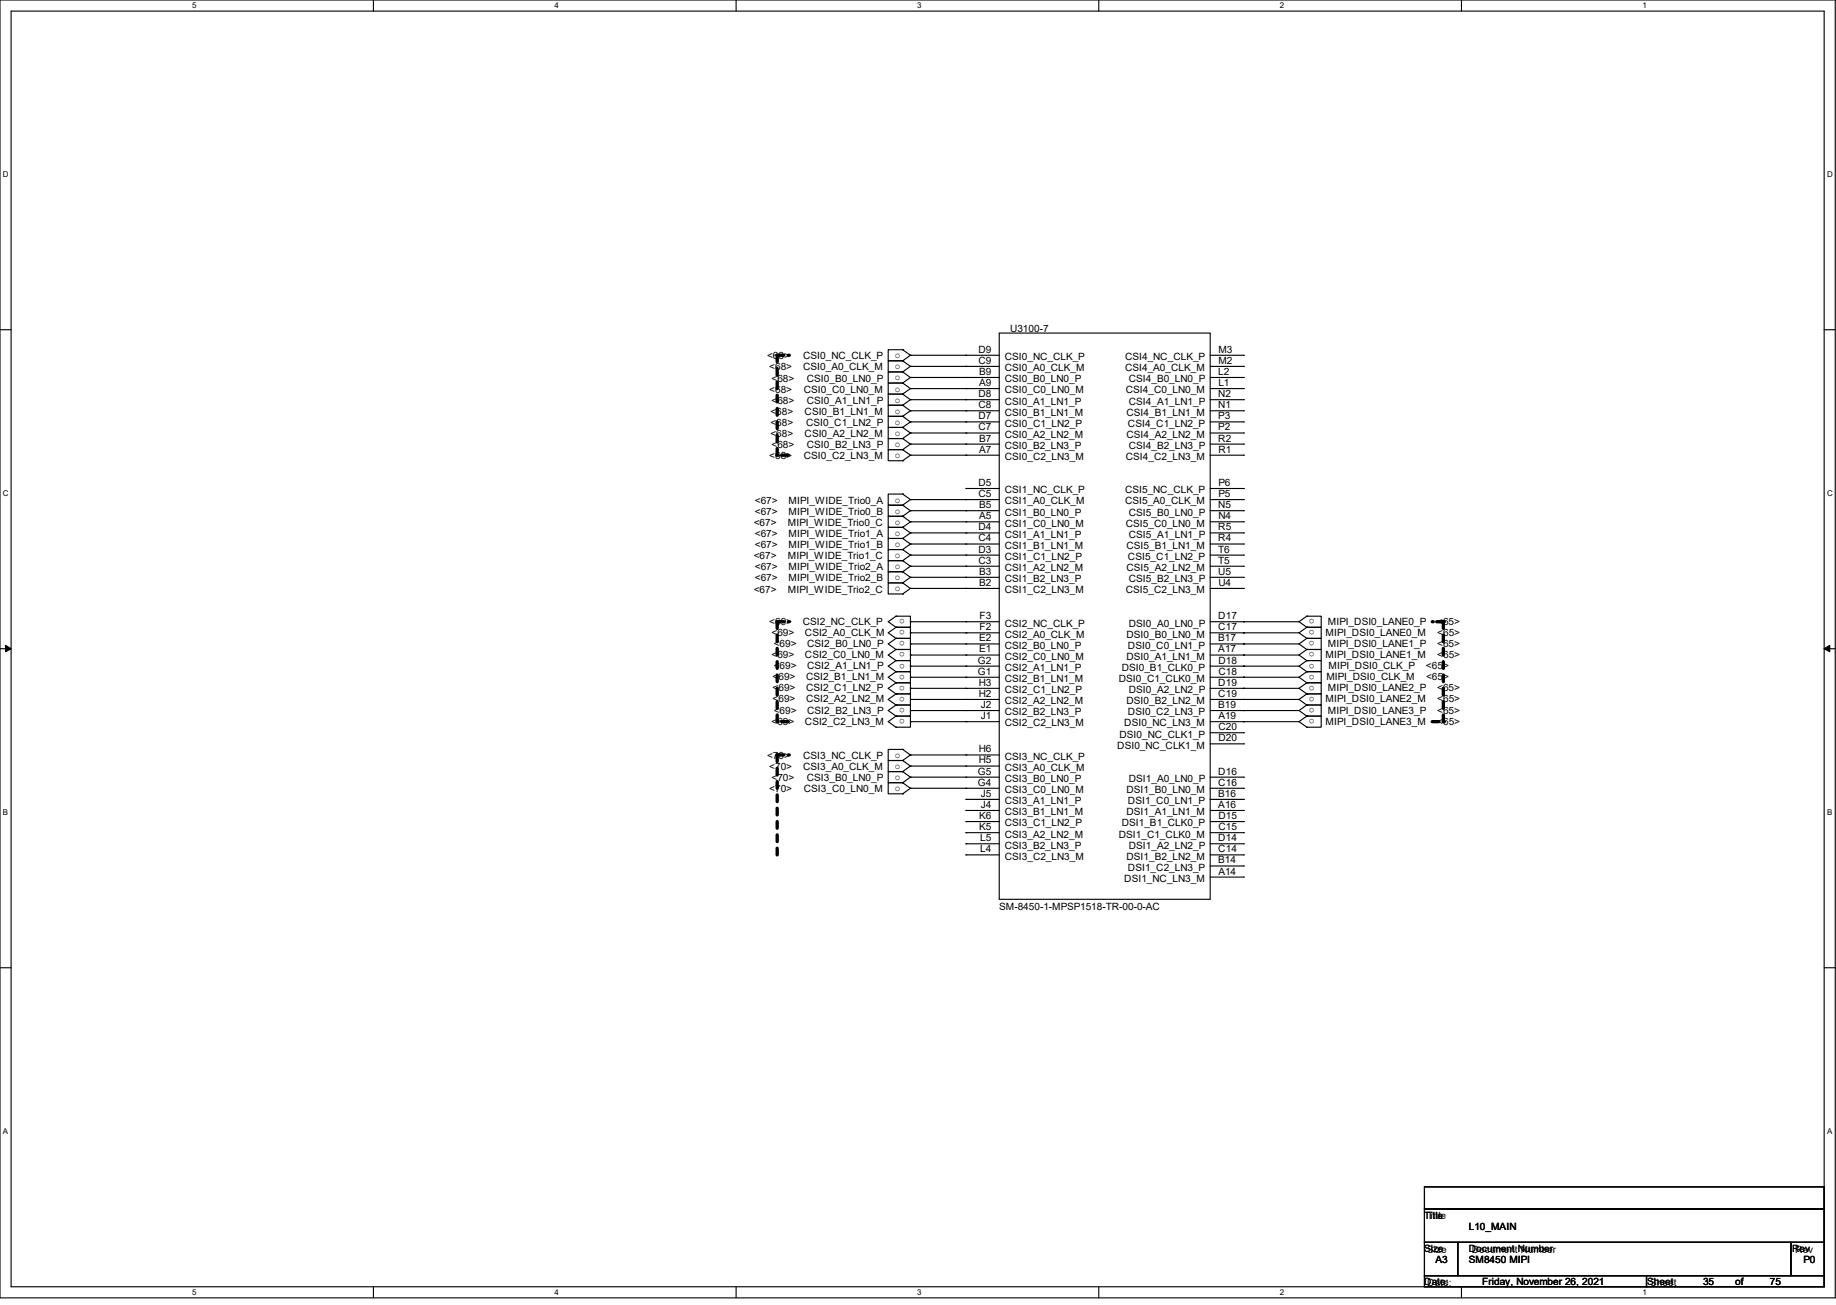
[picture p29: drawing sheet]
<svg xmlns="http://www.w3.org/2000/svg" width="210mm" height="149mm" viewBox="0 0 210 149" stroke-linecap="round" stroke-linejoin="round" font-family="sans-serif">
<defs><g id="words">
<g font-size="1.1">
<text x="87.7" y="41.1">&lt;68&gt;</text>
<text x="91.9" y="41.1">CSI0_NC_CLK_P</text>
<text x="102.4" y="41">o</text>
<text x="111.9" y="40.3">D9</text>
<text x="111.9" y="41.6">C9</text>
<text x="114.9" y="41.2">CSI0_NC_CLK_P</text>
<text x="115.6" y="37.9">U3100-7</text>
<text x="128.7" y="41.2">CSI4_NC_CLK_P</text>
<text x="139.4" y="40.3">M3</text>
<text x="139.4" y="41.6">M2</text>
<text x="88" y="44.9">&lt;68&gt;</text>
<text x="88" y="42.4">&lt;68&gt;</text>
<text x="88.1" y="47.5">&lt;68&gt;</text>
<text x="88.2" y="43.6">&lt;68&gt;</text>
<text x="88.2" y="46.2">&lt;68&gt;</text>
<text x="91.9" y="42.4">CSI0_A0_CLK_M</text>
<text x="91.9" y="44.9">CSI0_C0_LN0_M</text>
<text x="92" y="47.5">CSI0_B1_LN1_M</text>
<text x="92.3" y="43.6">CSI0_B0_LN0_P</text>
<text x="92.3" y="46.2">CSI0_A1_LN1_P</text>
<text x="102.4" y="42.2">o</text>
<text x="102.4" y="43.5">o</text>
<text x="102.4" y="44.8">o</text>
<text x="102.4" y="46.1">o</text>
<text x="102.4" y="47.3">o</text>
<text x="111.9" y="45.4">D8</text>
<text x="111.9" y="46.7">C8</text>
<text x="111.9" y="48">D7</text>
<text x="112" y="42.9">B9</text>
<text x="112" y="44.2">A9</text>
<text x="114.9" y="42.5">CSI0_A0_CLK_M</text>
<text x="114.9" y="43.7">CSI0_B0_LN0_P</text>
<text x="114.9" y="45">CSI0_C0_LN0_M</text>
<text x="114.9" y="46.3">CSI0_A1_LN1_P</text>
<text x="114.9" y="47.5">CSI0_B1_LN1_M</text>
<text x="128.7" y="42.5">CSI4_A0_CLK_M</text>
<text x="128.8" y="45">CSI4_C0_LN0_M</text>
<text x="128.9" y="47.5">CSI4_B1_LN1_M</text>
<text x="129.1" y="43.7">CSI4_B0_LN0_P</text>
<text x="129.1" y="46.3">CSI4_A1_LN1_P</text>
<text x="139.4" y="42.9">L2</text>
<text x="139.4" y="45.4">N2</text>
<text x="139.4" y="48">P3</text>
<text x="139.4" y="46.7">N1</text>
<text x="139.4" y="44.2">L1</text>
<text x="88" y="52.5">&lt;68&gt;</text>
<text x="88.1" y="48.7">&lt;68&gt;</text>
<text x="88.1" y="50">&lt;68&gt;</text>
<text x="88.2" y="51.3">&lt;68&gt;</text>
<text x="91.9" y="52.5">CSI0_C2_LN3_M</text>
<text x="92" y="50">CSI0_A2_LN2_M</text>
<text x="92.2" y="48.7">CSI0_C1_LN2_P</text>
<text x="92.3" y="51.3">CSI0_B2_LN3_P</text>
<text x="102.4" y="48.6">o</text>
<text x="102.4" y="49.9">o</text>
<text x="102.4" y="51.1">o</text>
<text x="102.4" y="52.4">o</text>
<text x="111.9" y="49.2">C7</text>
<text x="112" y="50.5">B7</text>
<text x="112" y="51.8">A7</text>
<text x="114.9" y="48.8">CSI0_C1_LN2_P</text>
<text x="114.9" y="50.1">CSI0_A2_LN2_M</text>
<text x="114.9" y="51.4">CSI0_B2_LN3_P</text>
<text x="114.9" y="52.6">CSI0_C2_LN3_M</text>
<text x="128.8" y="52.6">CSI4_C2_LN3_M</text>
<text x="128.9" y="50.1">CSI4_A2_LN2_M</text>
<text x="129" y="48.8">CSI4_C1_LN2_P</text>
<text x="129.1" y="51.4">CSI4_B2_LN3_P</text>
<text x="139.4" y="50.5">R2</text>
<text x="139.4" y="49.2">P2</text>
<text x="139.4" y="51.8">R1</text>
<text x="86.3" y="57.6">&lt;67&gt;</text>
<text x="86.3" y="58.9">&lt;67&gt;</text>
<text x="90.2" y="57.6">MIPI_WIDE_Trio0_A</text>
<text x="90.2" y="58.9">MIPI_WIDE_Trio0_B</text>
<text x="102.4" y="57.5">o</text>
<text x="102.4" y="58.8">o</text>
<text x="111.9" y="55.6">D5</text>
<text x="111.9" y="56.9">C5</text>
<text x="112" y="58.1">B5</text>
<text x="112" y="59.4">A5</text>
<text x="114.9" y="56.4">CSI1_NC_CLK_P</text>
<text x="114.9" y="57.7">CSI1_A0_CLK_M</text>
<text x="114.9" y="59">CSI1_B0_LN0_P</text>
<text x="128.7" y="56.4">CSI5_NC_CLK_P</text>
<text x="128.7" y="57.7">CSI5_A0_CLK_M</text>
<text x="129.1" y="59">CSI5_B0_LN0_P</text>
<text x="139.4" y="58.1">N5</text>
<text x="139.4" y="59.4">N4</text>
<text x="139.4" y="55.6">P6</text>
<text x="139.4" y="56.9">P5</text>
<text x="86.2" y="60.2">&lt;67&gt;</text>
<text x="86.2" y="64">&lt;67&gt;</text>
<text x="86.3" y="61.4">&lt;67&gt;</text>
<text x="86.3" y="62.7">&lt;67&gt;</text>
<text x="86.3" y="65.2">&lt;67&gt;</text>
<text x="90.1" y="60.2">MIPI_WIDE_Trio0_C</text>
<text x="90.1" y="64">MIPI_WIDE_Trio1_C</text>
<text x="90.2" y="61.4">MIPI_WIDE_Trio1_A</text>
<text x="90.2" y="62.7">MIPI_WIDE_Trio1_B</text>
<text x="90.2" y="65.2">MIPI_WIDE_Trio2_A</text>
<text x="102.4" y="60">o</text>
<text x="102.4" y="61.3">o</text>
<text x="102.4" y="62.6">o</text>
<text x="102.4" y="63.8">o</text>
<text x="102.4" y="65.1">o</text>
<text x="111.9" y="60.7">D4</text>
<text x="111.9" y="61.9">C4</text>
<text x="111.9" y="63.2">D3</text>
<text x="111.9" y="64.5">C3</text>
<text x="112" y="65.7">B3</text>
<text x="114.9" y="60.2">CSI1_C0_LN0_M</text>
<text x="114.9" y="61.5">CSI1_A1_LN1_P</text>
<text x="114.9" y="62.8">CSI1_B1_LN1_M</text>
<text x="114.9" y="64.1">CSI1_C1_LN2_P</text>
<text x="114.9" y="65.3">CSI1_A2_LN2_M</text>
<text x="128.8" y="60.2">CSI5_C0_LN0_M</text>
<text x="128.9" y="62.8">CSI5_B1_LN1_M</text>
<text x="128.9" y="65.3">CSI5_A2_LN2_M</text>
<text x="129" y="64.1">CSI5_C1_LN2_P</text>
<text x="129.1" y="61.5">CSI5_A1_LN1_P</text>
<text x="139.4" y="60.7">R5</text>
<text x="139.4" y="65.7">U5</text>
<text x="139.4" y="63.2">T6</text>
<text x="139.4" y="61.9">R4</text>
<text x="139.4" y="64.5">T5</text>
<text x="86.2" y="67.8">&lt;67&gt;</text>
<text x="86.3" y="66.5">&lt;67&gt;</text>
<text x="88" y="71.5">&lt;69&gt;</text>
<text x="90.1" y="67.8">MIPI_WIDE_Trio2_C</text>
<text x="90.2" y="66.5">MIPI_WIDE_Trio2_B</text>
<text x="91.8" y="71.5">CSI2_NC_CLK_P</text>
<text x="102.4" y="66.4">o</text>
<text x="102.4" y="67.7">o</text>
<text x="103.5" y="70.8" transform="rotate(-180 103.5 70.8)">o</text>
<text x="112" y="67">B2</text>
<text x="112" y="70.8">F3</text>
<text x="114.9" y="66.6">CSI1_B2_LN3_P</text>
<text x="114.9" y="67.9">CSI1_C2_LN3_M</text>
<text x="114.9" y="71.7">CSI2_NC_CLK_P</text>
<text x="128.8" y="67.9">CSI5_C2_LN3_M</text>
<text x="129.1" y="66.6">CSI5_B2_LN3_P</text>
<text x="129.1" y="71.7">DSI0_A0_LN0_P</text>
<text x="139.4" y="70.8">D17</text>
<text x="139.4" y="67">U4</text>
<text x="150.4" y="70.8" transform="rotate(-180 150.4 70.8)">o</text>
<text x="151.9" y="71.5">MIPI_DSI0_LANE0_P</text>
<text x="164.4" y="71.5">&lt;65&gt;</text>
<text x="88.2" y="72.7">&lt;69&gt;</text>
<text x="88.2" y="75.3">&lt;69&gt;</text>
<text x="88.4" y="77.8">&lt;69&gt;</text>
<text x="88.5" y="76.5">&lt;69&gt;</text>
<text x="88.5" y="74">&lt;69&gt;</text>
<text x="92.1" y="72.7">CSI2_A0_CLK_M</text>
<text x="92.1" y="75.3">CSI2_C0_LN0_M</text>
<text x="92.2" y="77.8">CSI2_B1_LN1_M</text>
<text x="92.3" y="76.5">CSI2_A1_LN1_P</text>
<text x="92.3" y="74">CSI2_B0_LN0_P</text>
<text x="103.5" y="77.2" transform="rotate(-180 103.5 77.2)">o</text>
<text x="103.5" y="75.9" transform="rotate(-180 103.5 75.9)">o</text>
<text x="103.5" y="72.1" transform="rotate(-180 103.5 72.1)">o</text>
<text x="103.5" y="74.6" transform="rotate(-180 103.5 74.6)">o</text>
<text x="103.5" y="73.4" transform="rotate(-180 103.5 73.4)">o</text>
<text x="111.9" y="75.9">G2</text>
<text x="111.9" y="77.2">G1</text>
<text x="112" y="73.4">E2</text>
<text x="112" y="74.6">E1</text>
<text x="112" y="72.1">F2</text>
<text x="114.9" y="72.9">CSI2_A0_CLK_M</text>
<text x="114.9" y="74.2">CSI2_B0_LN0_P</text>
<text x="114.9" y="75.5">CSI2_C0_LN0_M</text>
<text x="114.9" y="76.8">CSI2_A1_LN1_P</text>
<text x="128.3" y="76.8">DSI0_B1_CLK0_P</text>
<text x="128.9" y="72.9">DSI0_B0_LN0_M</text>
<text x="128.9" y="75.5">DSI0_A1_LN1_M</text>
<text x="129" y="74.2">DSI0_C0_LN1_P</text>
<text x="139.4" y="73.4">B17</text>
<text x="139.4" y="72.1">C17</text>
<text x="139.4" y="74.6">A17</text>
<text x="139.4" y="75.9">D18</text>
<text x="139.4" y="77.2">C18</text>
<text x="150.4" y="72.1" transform="rotate(-180 150.4 72.1)">o</text>
<text x="150.4" y="73.4" transform="rotate(-180 150.4 73.4)">o</text>
<text x="150.4" y="74.6" transform="rotate(-180 150.4 74.6)">o</text>
<text x="150.4" y="75.9" transform="rotate(-180 150.4 75.9)">o</text>
<text x="150.4" y="77.2" transform="rotate(-180 150.4 77.2)">o</text>
<text x="151.6" y="72.7">MIPI_DSI0_LANE0_M</text>
<text x="151.6" y="75.3">MIPI_DSI0_LANE1_M</text>
<text x="151.7" y="77.8">MIPI_DSI0_CLK_M</text>
<text x="151.9" y="74">MIPI_DSI0_LANE1_P</text>
<text x="152" y="76.5">MIPI_DSI0_CLK_P</text>
<text x="163.1" y="76.5">&lt;65&gt;</text>
<text x="163.1" y="77.8">&lt;65&gt;</text>
<text x="164.4" y="74">&lt;65&gt;</text>
<text x="164.4" y="72.7">&lt;65&gt;</text>
<text x="164.4" y="75.3">&lt;65&gt;</text>
<text x="88.2" y="82.9">&lt;69&gt;</text>
<text x="88.4" y="80.4">&lt;69&gt;</text>
<text x="88.4" y="79.1">&lt;69&gt;</text>
<text x="88.5" y="81.6">&lt;69&gt;</text>
<text x="92.1" y="82.9">CSI2_C2_LN3_M</text>
<text x="92.2" y="80.4">CSI2_A2_LN2_M</text>
<text x="92.2" y="79.1">CSI2_C1_LN2_P</text>
<text x="92.3" y="81.6">CSI2_B2_LN3_P</text>
<text x="103.5" y="82.3" transform="rotate(-180 103.5 82.3)">o</text>
<text x="103.5" y="81" transform="rotate(-180 103.5 81)">o</text>
<text x="103.5" y="79.7" transform="rotate(-180 103.5 79.7)">o</text>
<text x="103.5" y="78.4" transform="rotate(-180 103.5 78.4)">o</text>
<text x="112" y="78.4">H3</text>
<text x="112" y="79.7">H2</text>
<text x="112.2" y="81">J2</text>
<text x="112.2" y="82.3">J1</text>
<text x="114.9" y="78">CSI2_B1_LN1_M</text>
<text x="114.9" y="79.3">CSI2_C1_LN2_P</text>
<text x="114.9" y="80.6">CSI2_A2_LN2_M</text>
<text x="114.9" y="81.8">CSI2_B2_LN3_P</text>
<text x="114.9" y="83.1">CSI2_C2_LN3_M</text>
<text x="128" y="78">DSI0_C1_CLK0_M</text>
<text x="128.6" y="83.1">DSI0_NC_LN3_M</text>
<text x="128.9" y="80.6">DSI0_B2_LN2_M</text>
<text x="129" y="81.8">DSI0_C2_LN3_P</text>
<text x="129.1" y="79.3">DSI0_A2_LN2_P</text>
<text x="139.4" y="78.4">D19</text>
<text x="139.4" y="81">B19</text>
<text x="139.4" y="79.7">C19</text>
<text x="139.4" y="82.3">A19</text>
<text x="139.4" y="83.5">C20</text>
<text x="150.4" y="78.4" transform="rotate(-180 150.4 78.4)">o</text>
<text x="150.4" y="79.7" transform="rotate(-180 150.4 79.7)">o</text>
<text x="150.4" y="81" transform="rotate(-180 150.4 81)">o</text>
<text x="150.4" y="82.3" transform="rotate(-180 150.4 82.3)">o</text>
<text x="151.6" y="80.4">MIPI_DSI0_LANE2_M</text>
<text x="151.6" y="82.9">MIPI_DSI0_LANE3_M</text>
<text x="151.9" y="79.1">MIPI_DSI0_LANE2_P</text>
<text x="151.9" y="81.6">MIPI_DSI0_LANE3_P</text>
<text x="164.4" y="79.1">&lt;65&gt;</text>
<text x="164.4" y="81.6">&lt;65&gt;</text>
<text x="164.4" y="80.4">&lt;65&gt;</text>
<text x="164.4" y="82.9">&lt;65&gt;</text>
<text x="87.7" y="86.8">&lt;70&gt;</text>
<text x="88" y="88.1">&lt;70&gt;</text>
<text x="88.2" y="89.4">&lt;70&gt;</text>
<text x="91.9" y="86.8">CSI3_NC_CLK_P</text>
<text x="91.9" y="88.1">CSI3_A0_CLK_M</text>
<text x="92.3" y="89.4">CSI3_B0_LN0_P</text>
<text x="102.4" y="86.7">o</text>
<text x="102.4" y="88">o</text>
<text x="102.4" y="89.2">o</text>
<text x="111.9" y="88.6">G5</text>
<text x="111.9" y="89.9">G4</text>
<text x="112" y="86.1">H6</text>
<text x="112" y="87.3">H5</text>
<text x="114.9" y="86.9">CSI3_NC_CLK_P</text>
<text x="114.9" y="88.2">CSI3_A0_CLK_M</text>
<text x="114.9" y="89.5">CSI3_B0_LN0_P</text>
<text x="127.8" y="85.6">DSI0_NC_CLK1_M</text>
<text x="128.1" y="84.4">DSI0_NC_CLK1_P</text>
<text x="129.1" y="89.5">DSI1_A0_LN0_P</text>
<text x="139.4" y="88.6">D16</text>
<text x="139.4" y="89.9">C16</text>
<text x="139.4" y="84.8">D20</text>
<text x="88" y="90.6">&lt;70&gt;</text>
<text x="91.9" y="90.6">CSI3_C0_LN0_M</text>
<text x="102.4" y="90.5">o</text>
<text x="112" y="93.7">K6</text>
<text x="112" y="95">K5</text>
<text x="112.2" y="91.1">J5</text>
<text x="112.2" y="92.4">J4</text>
<text x="114.9" y="90.7">CSI3_C0_LN0_M</text>
<text x="114.9" y="92">CSI3_A1_LN1_P</text>
<text x="114.9" y="93.3">CSI3_B1_LN1_M</text>
<text x="114.9" y="94.5">CSI3_C1_LN2_P</text>
<text x="114.9" y="95.8">CSI3_A2_LN2_M</text>
<text x="128" y="95.8">DSI1_C1_CLK0_M</text>
<text x="128.3" y="94.5">DSI1_B1_CLK0_P</text>
<text x="128.9" y="90.7">DSI1_B0_LN0_M</text>
<text x="128.9" y="93.3">DSI1_A1_LN1_M</text>
<text x="129" y="92">DSI1_C0_LN1_P</text>
<text x="139.4" y="91.1">B16</text>
<text x="139.4" y="92.4">A16</text>
<text x="139.4" y="93.7">D15</text>
<text x="139.4" y="95">C15</text>
<text x="112.1" y="96.2">L5</text>
<text x="112.1" y="97.5">L4</text>
<text x="114.9" y="97.1">CSI3_B2_LN3_P</text>
<text x="114.9" y="98.3">CSI3_C2_LN3_M</text>
<text x="128.6" y="100.9">DSI1_NC_LN3_M</text>
<text x="128.9" y="98.3">DSI1_B2_LN2_M</text>
<text x="129" y="99.6">DSI1_C2_LN3_P</text>
<text x="129.1" y="97.1">DSI1_A2_LN2_P</text>
<text x="139.4" y="96.2">D14</text>
<text x="139.4" y="98.8">B14</text>
<text x="139.4" y="97.5">C14</text>
<text x="139.4" y="100">A14</text>
<text x="114.3" y="104.1">SM-8450-1-MPSP1518-TR-00-0-AC</text>
<text x="162.9" y="139.4">Title</text>
<text x="162.9" y="143.2">Size</text>
<text x="168" y="143.2">Document Number</text>
<text x="168" y="140.7">L10_MAIN</text>
<text x="205" y="143.2">Rev</text>
<text x="162.9" y="147">Date:</text>
<text x="164.2" y="144.5">A3</text>
<text x="168" y="144.5">SM8450 MIPI</text>
<text x="169.5" y="147">Friday, November 26, 2021</text>
<text x="188.4" y="147">Sheet</text>
<text x="194.8" y="147">35</text>
<text x="198.5" y="147">of</text>
<text x="202.5" y="147">75</text>
<text x="206.3" y="144.5">P0</text>
</g>
<g font-size=".9">
<text x="22" y=".9">5</text>
<text x="63.4" y=".9">4</text>
<text x="104.9" y=".9">3</text>
<text x="146.4" y=".9">2</text>
<text x="187.9" y=".9">1</text>
<text x=".3" y="20.3">D</text>
<text x="209" y="20.3">D</text>
<text x=".3" y="56.7">C</text>
<text x="209" y="56.7">C</text>
<text x=".3" y="93.2">B</text>
<text x="209" y="93.2">B</text>
<text x=".3" y="129.7">A</text>
<text x="209" y="129.7">A</text>
<text x="22" y="148.1">5</text>
<text x="63.4" y="148.1">4</text>
<text x="104.9" y="148.1">3</text>
<text x="146.4" y="148.1">2</text>
<text x="187.9" y="148.1">1</text>
</g>
</g></defs>
<path d="M0 0h209.9v148.5h-209.9zM1.3 1.3h207.4v145.9h-207.4z" fill="none" stroke="#000" stroke-width=".13"/>
<g fill="#fff">
<path d="M22 .1h.5v1h-.5z"/>
<path d="M22 147.3h.5v1h-.5z"/>
</g>
<path d="M42.7 0v1.3M42.7 147.2v1.3" fill="none" stroke="#000" stroke-width=".13"/>
<g fill="#fff">
<path d="M63.4 .1h.5v1h-.5z"/>
<path d="M63.4 147.3h.5v1h-.5z"/>
</g>
<path d="M84.2 0v1.3M84.2 147.2v1.3" fill="none" stroke="#000" stroke-width=".13"/>
<g fill="#fff">
<path d="M104.9 .1h.5v1h-.5z"/>
<path d="M104.9 147.3h.5v1h-.5z"/>
</g>
<path d="M125.7 0v1.3M125.7 147.2v1.3" fill="none" stroke="#000" stroke-width=".13"/>
<g fill="#fff">
<path d="M146.4 .1h.5v1h-.5z"/>
<path d="M146.4 147.3h.5v1h-.5z"/>
</g>
<path d="M167.2 0v1.3M167.2 147.2v1.3" fill="none" stroke="#000" stroke-width=".13"/>
<g fill="#fff">
<path d="M187.9 .1h.5v1h-.5z"/>
<path d="M187.9 147.3h.5v1h-.5z"/>
<path d="M.3 19.5h.7v1h-.7z"/>
<path d="M209 19.5h.6v1h-.6z"/>
<path d="M.3 55.9h.7v1h-.7z"/>
<path d="M209 55.9h.6v1h-.6z"/>
</g>
<path d="M0 37.7h1.3M208.7 37.7h1.2" fill="none" stroke="#000" stroke-width=".13"/>
<g fill="#fff">
<path d="M.3 92.4h.6v1h-.6z"/>
<path d="M209 92.4h.6v1h-.6z"/>
</g>
<path d="M0 74.2h1.3M208.7 74.2h1.2" fill="none" stroke="#000" stroke-width=".13"/>
<path d="M.6 73.8l.7 .4-.7 .3zM208.7 74.2l.6-.4v.7z" fill="#000" stroke="#000" stroke-width=".13"/>
<g fill="#fff">
<path d="M.3 128.9h.6v1h-.6z"/>
<path d="M209 128.9h.6v1h-.6z"/>
</g>
<g fill="none" stroke="#000" stroke-width=".13">
<path d="M114.3 38.1h24.1v64.8h-24.1zM103.3 40h.1M103.3 41.3h.1M103.3 40h-1.7v1.3h1.7M103.3 42.5h.1M103.3 41.3h-1.7v1.2h1.7M103.3 43.8h.1M103.3 42.5h-1.7v1.3h1.7M103.3 45.1h.1M103.3 43.8h-1.7v1.3h1.7M103.3 46.4h.1M103.3 45.1h-1.7v1.3h1.7"/>
<path d="M103.3 47.6h.1M103.3 46.4h-1.7v1.2h1.7M103.3 48.9h.1M103.3 47.6h-1.7v1.3h1.7M103.3 50.2h.1M103.3 48.9h-1.7v1.3h1.7M103.3 51.4h.1M103.3 50.2h-1.7v1.2h1.7M103.3 52.7h.1M103.3 51.4h-1.7v1.3h1.7M103.3 56.5h.1M103.3 57.8h.1"/>
<path d="M103.3 56.5h-1.7v1.3h1.7M103.3 59.1h.1M103.3 57.8h-1.7v1.3h1.7M103.3 59.1h-1.7v1.2h1.7M103.3 40l.8 .6M103.3 41.3l.8 .6M103.3 42.5l.8 .7M103.3 43.8l.8 .6M103.3 45.1l.8 .6M103.3 46.4l.8 .6M103.3 47.6l.8 .7M103.3 48.9l.8 .6"/>
<path d="M103.3 50.2l.8 .6M103.3 51.4l.8 .7M103.3 56.5l.8 .6M103.3 57.8l.8 .6M103.3 59.1l.8 .6M104.1 40.6h.1M104.1 41.9h.1M104.1 43.2h.1M104.1 44.4h.1M104.1 45.7h.1M104.1 47h.1M104.1 48.3h.1"/>
<path d="M104.1 50.8h.1M104.1 52.1h.1M104.1 49.5h.1M104.1 57.1h.1M104.1 58.4h.1M104.1 59.7h.1M104.1 40.6l-.8 .7M104.1 41.9l-.8 .6M104.1 43.2l-.8 .6M104.1 44.4l-.8 .7M104.1 45.7l-.8 .7M104.1 47l-.8 .6"/>
<path d="M104.1 48.3l-.8 .6M104.1 49.5l-.8 .7M104.1 50.8l-.8 .6M104.1 52.1l-.8 .6M104.1 57.1l-.8 .7M104.1 58.4l-.8 .7M104.1 59.7l-.8 .6M104.1 40.6h10.2M104.1 41.9h10.2M104.1 43.2h10.2M104.1 44.4h10.2M104.1 45.7h10.2"/>
<path d="M104.1 47h10.2M104.1 48.3h10.2M104.1 49.5h10.2M104.1 50.8h10.2M104.1 52.1h10.2M104.1 57.1h10.2M104.1 58.4h10.2M104.1 59.7h10.2M110.5 55.9h3.8M110.5 40.6h.1M110.5 41.9h.1M110.5 43.2h.1"/>
<path d="M110.5 44.4h.1M110.5 45.7h.1M110.5 47h.1M110.5 48.3h.1M110.5 49.5h.1M110.5 50.8h.1M110.5 52.1h.1M110.5 55.9h.1M110.5 57.1h.1M110.5 58.4h.1M110.5 59.7h.1M138.4 40.6h3.8"/>
<path d="M138.4 41.9h3.8M138.4 43.2h3.8M138.4 44.4h3.8M138.4 45.7h3.8M138.4 47h3.8M138.4 48.3h3.8M138.4 49.5h3.8M138.4 50.8h3.8M138.4 52.1h3.8M138.4 55.9h3.8M138.4 57.1h3.8M138.4 58.4h3.8"/>
<path d="M138.4 59.7h3.8M142.2 40.6h.1M142.2 41.9h.1M142.2 43.2h.1M142.2 44.4h.1M142.2 45.7h.1M142.2 47h.1M142.2 48.3h.1M142.2 49.5h.1M142.2 50.8h.1M142.2 52.1h.1M142.2 55.9h.1"/>
<path d="M142.2 57.1h.1M142.2 58.4h.1M142.2 59.7h.1M102.5 78.1h.1M102.5 76.8h.1M102.5 76.8h1.6v1.3h-1.6M102.5 75.6h.1M102.5 75.6h1.6v1.2h-1.6M102.5 73h.1M102.5 71.8h.1M102.5 71.8h1.6v1.2h-1.6M102.5 70.5h.1"/>
<path d="M102.5 70.5h1.6v1.3h-1.6M102.5 74.3h.1M102.5 74.3h1.6v1.3h-1.6M102.5 73h1.6v1.3h-1.6M102.5 79.4h.1M102.5 79.4h1.6v1.2h-1.6M102.5 78.1h1.6v1.3h-1.6M102.5 76.8l-.9 .7 .9 .6M102.5 75.6l-.9 .6 .9 .6M102.5 71.8l-.9 .6 .9 .6M102.5 70.5l-.9 .6 .9 .7M102.5 74.3l-.9 .6 .9 .7"/>
<path d="M102.5 73l-.9 .7 .9 .6M102.5 79.4l-.9 .6 .9 .6M102.5 78.1l-.9 .6 .9 .7M103.3 60.3h.1M103.3 61.6h.1M103.3 60.3h-1.7v1.3h1.7M103.3 62.9h.1M103.3 61.6h-1.7v1.3h1.7M103.3 64.1h.1M103.3 62.9h-1.7v1.2h1.7M103.3 65.4h.1M103.3 64.1h-1.7v1.3h1.7"/>
<path d="M103.3 66.7h.1M103.3 65.4h-1.7v1.3h1.7M103.3 67.9h.1M103.3 66.7h-1.7v1.2h1.7M103.3 60.3l.8 .7M103.3 61.6l.8 .6M103.3 62.9l.8 .6M103.3 64.1l.8 .7M103.3 65.4l.8 .6M103.3 66.7l.8 .6M104.1 71.1h.1M104.1 72.4h.1"/>
<path d="M104.1 73.7h.1M104.1 74.9h.1M104.1 76.2h.1M104.1 77.5h.1M104.1 78.7h.1M104.1 61h.1M104.1 62.2h.1M104.1 63.5h.1M104.1 64.8h.1M104.1 66h.1M104.1 67.3h.1M104.1 61l-.8 .6"/>
<path d="M104.1 62.2l-.8 .7M104.1 63.5l-.8 .6M104.1 64.8l-.8 .6M104.1 66l-.8 .7M104.1 67.3l-.8 .6M104.1 61h10.2M104.1 62.2h10.2M104.1 63.5h10.2M104.1 64.8h10.2M104.1 66h10.2M104.1 67.3h10.2M104.1 71.1h10.2"/>
<path d="M104.1 72.4h10.2M104.1 73.7h10.2M104.1 74.9h10.2M104.1 76.2h10.2M104.1 77.5h10.2M104.1 78.7h10.2M110.5 61h.1M110.5 62.2h.1M110.5 63.5h.1M110.5 64.8h.1M110.5 66h.1M110.5 67.3h.1"/>
<path d="M110.5 71.1h.1M110.5 72.4h.1M110.5 73.7h.1M110.5 74.9h.1M110.5 76.2h.1M110.5 77.5h.1M110.5 78.7h.1M138.4 61h3.8M138.4 62.2h3.8M138.4 63.5h3.8M138.4 64.8h3.8M138.4 66h3.8"/>
<path d="M138.4 67.3h3.8M138.4 71.1h10.2M138.4 72.4h10.2M138.4 73.7h10.2M138.4 74.9h10.2M138.4 76.2h10.2M138.4 77.5h10.2M138.4 78.7h10.2M142.2 61h.1M142.2 62.2h.1M142.2 63.5h.1M142.2 64.8h.1"/>
<path d="M142.2 66h.1M142.2 67.3h.1M142.2 71.1h.1M142.2 72.4h.1M142.2 73.7h.1M142.2 74.9h.1M142.2 76.2h.1M142.2 77.5h.1M142.2 78.7h.1M148.6 72.4l.9 .6M148.6 73.7l.9 .6M148.6 76.2l.9 .6"/>
<path d="M148.6 78.7l.9 .7M148.6 71.1l.9 .7M148.6 74.9l.9 .7M148.6 77.5l.9 .6M149.5 71.8h.1M149.5 70.5h.1M149.5 70.5h1.6v1.3h-1.6M149.5 79.4h.1M149.5 78.1h.1M149.5 78.1h1.6v1.3h-1.6M149.5 73h.1M149.5 71.8h1.6v1.2h-1.6"/>
<path d="M149.5 79.4h1.6v1.2h-1.6M149.5 74.3h.1M149.5 73h1.6v1.3h-1.6M149.5 75.6h.1M149.5 74.3h1.6v1.3h-1.6M149.5 76.8h.1M149.5 75.6h1.6v1.2h-1.6M149.5 76.8h1.6v1.3h-1.6M149.5 70.5l-.9 .6M149.5 78.1l-.9 .6M149.5 71.8l-.9 .6M149.5 79.4l-.9 .6"/>
<path d="M149.5 73l-.9 .7M149.5 74.3l-.9 .6M149.5 75.6l-.9 .6M149.5 76.8l-.9 .7M102.5 83.2h.1M102.5 81.9h.1M102.5 81.9h1.6v1.3h-1.6M102.5 80.6h.1M102.5 80.6h1.6v1.3h-1.6M102.5 81.9l-.9 .6 .9 .7M102.5 80.6l-.9 .7 .9 .6M103.3 85.7h.1"/>
<path d="M103.3 87h.1M103.3 85.7h-1.7v1.3h1.7M103.3 88.3h.1M103.3 87h-1.7v1.3h1.7M103.3 89.5h.1M103.3 88.3h-1.7v1.2h1.7M103.3 90.8h.1M103.3 89.5h-1.7v1.3h1.7M103.3 85.7l.8 .7M103.3 87l.8 .6M103.3 88.3l.8 .6M103.3 89.5l.8 .7"/>
<path d="M104.1 86.4h.1M104.1 87.6h.1M104.1 88.9h.1M104.1 90.2h.1M104.1 80h.1M104.1 81.3h.1M104.1 82.5h.1M104.1 86.4l-.8 .6M104.1 87.6l-.8 .7M104.1 88.9l-.8 .6M104.1 90.2l-.8 .6M104.1 80h10.2"/>
<path d="M104.1 81.3h10.2M104.1 82.5h10.2M104.1 86.4h10.2M104.1 87.6h10.2M104.1 88.9h10.2M104.1 90.2h10.2M110.5 91.4h3.8M110.5 92.7h3.8M110.5 94h3.8M110.5 95.2h3.8M110.5 96.5h3.8M110.5 97.8h3.8"/>
<path d="M110.5 80h.1M110.5 81.3h.1M110.5 82.5h.1M110.5 86.4h.1M110.5 87.6h.1M110.5 88.9h.1M110.5 90.2h.1M110.5 91.4h.1M110.5 92.7h.1M110.5 94h.1M110.5 95.2h.1M110.5 96.5h.1"/>
<path d="M110.5 97.8h.1M138.4 80h10.2M138.4 81.3h10.2M138.4 82.5h10.2M138.4 88.9h3.8M138.4 90.2h3.8M138.4 91.4h3.8M138.4 92.7h3.8M138.4 94h3.8M138.4 95.2h3.8M138.4 96.5h3.8M138.4 97.8h3.8"/>
<path d="M138.4 83.8h3.8M138.4 85.1h3.8M138.4 99.1h3.8M142.2 80h.1M142.2 81.3h.1M142.2 82.5h.1M142.2 83.8h.1M142.2 85.1h.1M142.2 88.9h.1M142.2 90.2h.1M142.2 91.4h.1M142.2 92.7h.1"/>
<path d="M142.2 94h.1M142.2 95.2h.1M142.2 96.5h.1M142.2 97.8h.1M142.2 99.1h.1M148.6 81.3l.9 .6M148.6 80l.9 .6M148.6 82.5l.9 .7M149.5 80.6h.1M149.5 81.9h.1M149.5 80.6h1.6v1.3h-1.6M149.5 83.2h.1"/>
<path d="M149.5 81.9h1.6v1.3h-1.6M149.5 80.6l-.9 .7M149.5 81.9l-.9 .6M0 110.7h1.3M138.4 100.3h3.8M142.2 100.3h.1M208.7 110.7h1.2M162.9 135.8h45.8v2.5h-45.8zM162.9 138.3h45.8v3.8h-45.8zM162.9 142.1h3.9v3.8h-3.9zM162.9 145.9h25.4v1.3h-25.4zM166.8 142.1h38.1v3.8h-38.1z"/>
<path d="M188.3 145.9h20.4v1.3h-20.4zM204.9 142.1h3.8v3.8h-3.8z"/>
</g>
<path d="M88.9 52.1v-11.5M88.9 40.6h1.3M90.2 52.1h-1.3M88.9 71.1h1.3M165.1 71.1h-1.3M88.9 97.8v-11.4M88.9 86.4h1.3M88.9 82.5v-11.4M90.2 82.5h-1.3M163.8 82.5h1.3M165.1 82.5v-11.4" fill="none" stroke="#000" stroke-width=".38" stroke-dasharray=".8 .8"/>
<g fill="#000" stroke-dasharray=".8 .8">
<circle cx="88.9" cy="52.1" r=".19"/>
<circle cx="88.9" cy="40.6" r=".19"/>
<circle cx="90.2" cy="40.6" r=".19"/>
<circle cx="88.9" cy="71.1" r=".19"/>
<circle cx="90.2" cy="71.1" r=".19"/>
<circle cx="163.8" cy="71.1" r=".19"/>
<circle cx="165.1" cy="71.1" r=".19"/>
<circle cx="88.9" cy="82.5" r=".19"/>
<circle cx="88.9" cy="86.4" r=".19"/>
<circle cx="90.2" cy="86.4" r=".19"/>
<circle cx="165.1" cy="82.5" r=".19"/>
</g>
<use href="#words"/>
</svg>
